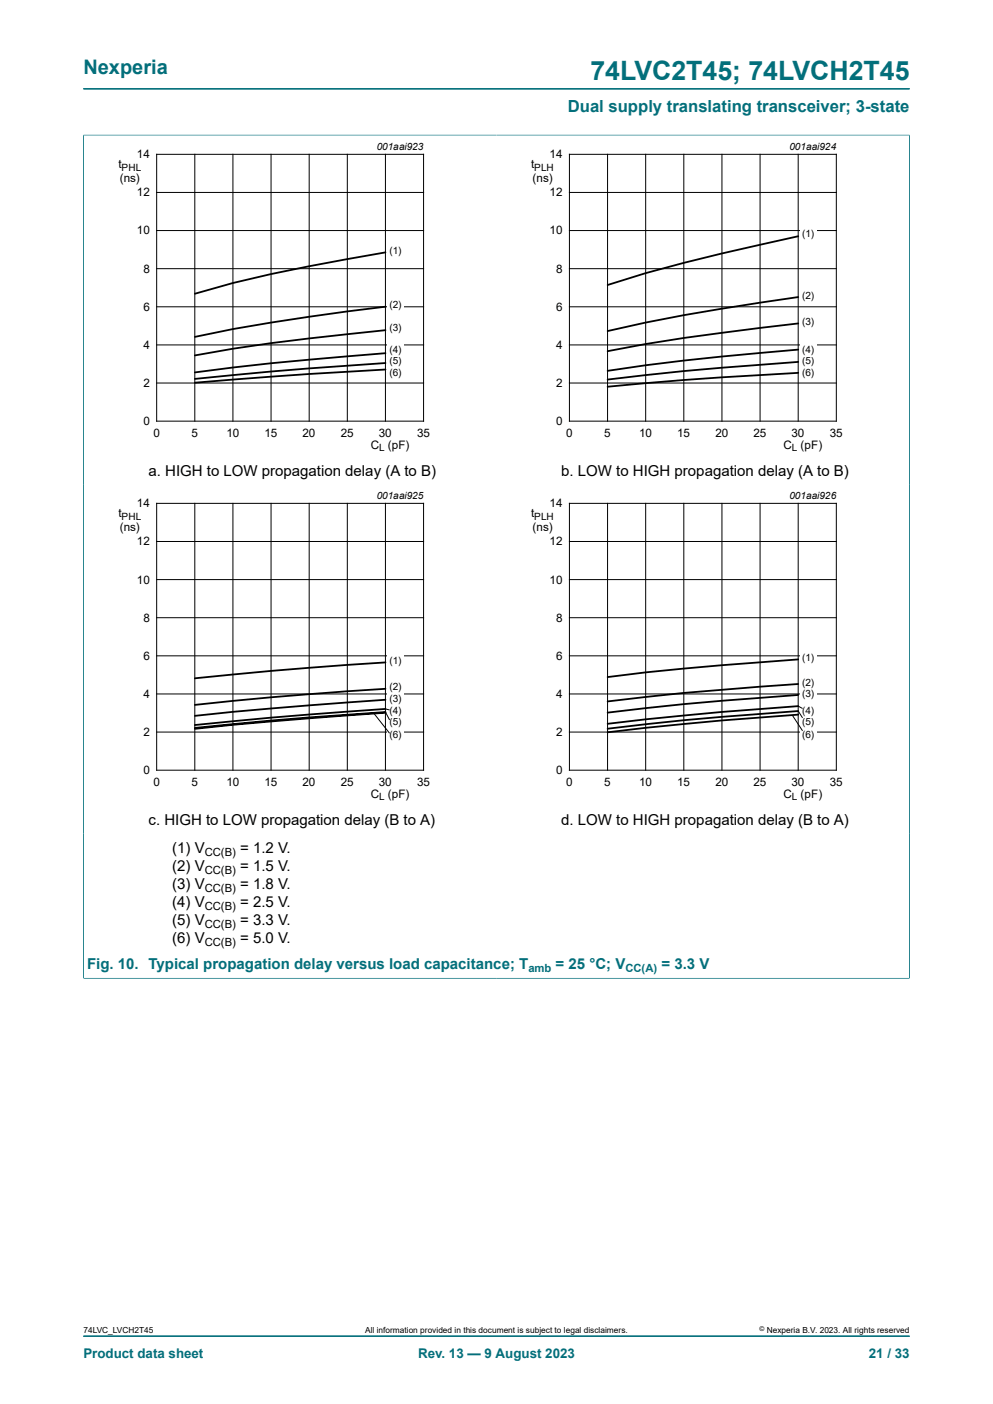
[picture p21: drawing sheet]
<svg xmlns="http://www.w3.org/2000/svg" width="210mm" height="297mm" viewBox="0 0 210 297" stroke-linecap="round" stroke-linejoin="round" font-family="sans-serif">
<defs><g id="words">
<text font-size="5.6" fill="#036f7b" x="124.9" y="16.8">74LVC2T45; 74LVCH2T45</text>
<text font-size="4.2" fill="#036f7b" x="17.6" y="15.6">Nexperia</text>
<text font-size="3.5" fill="#036f7b" x="120.1" y="23.7">Dual supply translating transceiver; 3-state</text>
<g font-size="3.2">
<text x="31.4" y="100.7">a. HIGH to LOW propagation delay (A to B)</text>
<text x="118.7" y="100.7">b. LOW to HIGH propagation delay (A to B)</text>
<text x="31.4" y="174.5">c. HIGH to LOW propagation delay (B to A)</text>
<text x="118.7" y="174.5">d. LOW to HIGH propagation delay (B to A)</text>
<text x="36.4" y="180.5">(1) V</text>
<text x="36.4" y="184.3">(2) V</text>
<text x="50.8" y="180.5">= 1.2 V.</text>
<text x="50.8" y="184.3">= 1.5 V.</text>
<text x="36.4" y="188.1">(3) V</text>
<text x="36.4" y="191.9">(4) V</text>
<text x="50.8" y="188.1">= 1.8 V.</text>
<text x="50.8" y="191.9">= 2.5 V.</text>
<text x="36.4" y="195.7">(5) V</text>
<text x="50.8" y="195.7">= 3.3 V.</text>
<text x="36.4" y="199.5">(6) V</text>
<text x="50.8" y="199.5">= 5.0 V.</text>
</g>
<g font-size="3.2" fill="#036f7b">
<text x="18.4" y="205.1">Fig. 10. Typical propagation delay versus load capacitance; T</text>
<text x="117.5" y="205.1">= 25 °C; V</text>
<text x="139.9" y="205.1">= 3.3 V</text>
</g>
<g font-size="2.8" fill="#036f7b">
<text x="17.6" y="287.2">Product data sheet</text>
<text x="88.4" y="287.2">Rev. 13 — 9 August 2023</text>
<text x="183.7" y="287.2">21 / 33</text>
</g>
<g font-size="2.5">
<text x="25.1" y="35.6">t</text>
<text x="28.9" y="33.5">14</text>
<text x="112.4" y="35.6">t</text>
<text x="116.2" y="33.5">14</text>
<text x="25.3" y="38.6">(ns)</text>
<text x="28.9" y="41.5">12</text>
<text x="112.6" y="38.6">(ns)</text>
<text x="116.2" y="41.5">12</text>
<text x="28.9" y="49.6">10</text>
<text x="116.2" y="49.6">10</text>
<text x="30.3" y="57.7">8</text>
<text x="117.6" y="57.7">8</text>
<text x="30.3" y="65.7">6</text>
<text x="117.6" y="65.7">6</text>
<text x="30.3" y="73.8">4</text>
<text x="117.6" y="73.8">4</text>
<text x="30.3" y="81.9">2</text>
<text x="117.6" y="81.9">2</text>
<text x="30.3" y="89.9">0</text>
<text x="117.6" y="89.9">0</text>
<text x="32.4" y="92.5">0</text>
<text x="40.5" y="92.5">5</text>
<text x="47.9" y="92.5">10</text>
<text x="55.9" y="92.5">15</text>
<text x="64" y="92.5">20</text>
<text x="72.1" y="92.5">25</text>
<text x="78.4" y="95">C</text>
<text x="80.1" y="92.5">30</text>
<text x="82" y="95">(pF)</text>
<text x="88.2" y="92.5">35</text>
<text x="119.7" y="92.5">0</text>
<text x="127.8" y="92.5">5</text>
<text x="135.2" y="92.5">10</text>
<text x="143.2" y="92.5">15</text>
<text x="151.3" y="92.5">20</text>
<text x="159.4" y="92.5">25</text>
<text x="165.7" y="95">C</text>
<text x="167.4" y="92.5">30</text>
<text x="169.3" y="95">(pF)</text>
<text x="175.5" y="92.5">35</text>
<text x="28.9" y="107.3">14</text>
<text x="116.2" y="107.3">14</text>
<text x="25.1" y="109.4">t</text>
<text x="25.3" y="112.4">(ns)</text>
<text x="112.4" y="109.4">t</text>
<text x="112.6" y="112.4">(ns)</text>
<text x="28.9" y="115.4">12</text>
<text x="116.2" y="115.4">12</text>
<text x="28.9" y="123.4">10</text>
<text x="116.2" y="123.4">10</text>
<text x="30.3" y="131.5">8</text>
<text x="117.6" y="131.5">8</text>
<text x="30.3" y="139.6">6</text>
<text x="117.6" y="139.6">6</text>
<text x="30.3" y="147.6">4</text>
<text x="117.6" y="147.6">4</text>
<text x="30.3" y="155.7">2</text>
<text x="117.6" y="155.7">2</text>
<text x="30.3" y="163.8">0</text>
<text x="32.4" y="166.3">0</text>
<text x="40.5" y="166.3">5</text>
<text x="47.9" y="166.3">10</text>
<text x="55.9" y="166.3">15</text>
<text x="64" y="166.3">20</text>
<text x="72.1" y="166.3">25</text>
<text x="80.1" y="166.3">30</text>
<text x="88.2" y="166.3">35</text>
<text x="117.6" y="163.8">0</text>
<text x="119.7" y="166.3">0</text>
<text x="127.8" y="166.3">5</text>
<text x="135.2" y="166.3">10</text>
<text x="143.2" y="166.3">15</text>
<text x="151.3" y="166.3">20</text>
<text x="159.4" y="166.3">25</text>
<text x="167.4" y="166.3">30</text>
<text x="175.5" y="166.3">35</text>
<text x="78.4" y="168.8">C</text>
<text x="82" y="168.8">(pF)</text>
<text x="165.7" y="168.8">C</text>
<text x="169.3" y="168.8">(pF)</text>
</g>
<g font-size="2.4">
<text x="43.3" y="181.1">CC(B)</text>
<text x="43.3" y="184.9">CC(B)</text>
<text x="43.3" y="188.7">CC(B)</text>
<text x="43.3" y="192.5">CC(B)</text>
<text x="43.3" y="196.3">CC(B)</text>
<text x="43.3" y="200.1">CC(B)</text>
</g>
<g font-size="2.4" fill="#036f7b">
<text x="111.7" y="205.7">amb</text>
<text x="132.3" y="205.7">CC(A)</text>
</g>
<g font-size="2.1">
<text x="79.7" y="31.8">001aai923</text>
<text x="167" y="31.8">001aai924</text>
<text x="25.7" y="36.1">PHL</text>
<text x="113" y="36.1">PLH</text>
<text x="82.4" y="53.7">(1)</text>
<text x="169.6" y="50.2">(1)</text>
<text x="82.4" y="65.1">(2)</text>
<text x="169.6" y="63.3">(2)</text>
<text x="82.4" y="70">(3)</text>
<text x="169.6" y="68.8">(3)</text>
<text x="82.4" y="77.1">(5)</text>
<text x="82.4" y="74.7">(4)</text>
<text x="169.6" y="77.1">(5)</text>
<text x="169.6" y="74.7">(4)</text>
<text x="82.4" y="79.6">(6)</text>
<text x="169.6" y="79.6">(6)</text>
<text x="80.2" y="95.4">L</text>
<text x="167.5" y="95.4">L</text>
<text x="79.7" y="105.7">001aai925</text>
<text x="167" y="105.7">001aai926</text>
<text x="25.7" y="109.9">PHL</text>
<text x="113" y="109.9">PLH</text>
<text x="82.4" y="140.5">(1)</text>
<text x="169.6" y="139.8">(1)</text>
<text x="82.4" y="145.9">(2)</text>
<text x="82.4" y="148.5">(3)</text>
<text x="169.6" y="145">(2)</text>
<text x="169.6" y="147.5">(3)</text>
<text x="82.4" y="153.5">(5)</text>
<text x="82.4" y="151">(4)</text>
<text x="169.6" y="153.5">(5)</text>
<text x="169.6" y="151">(4)</text>
<text x="82.4" y="156">(6)</text>
<text x="169.6" y="156">(6)</text>
<text x="80.2" y="169.3">L</text>
<text x="167.5" y="169.3">L</text>
</g>
<g font-size="1.8">
<text x="17.6" y="282">74LVC_LVCH2T45</text>
<text x="77.2" y="282">All information provided in this document is subject to legal disclaimers.</text>
<text x="162.2" y="282">Nexperia B.V. 2023. All rights reserved</text>
</g>
<text font-size="1.4" x="160.6" y="281.6">©</text>
</g></defs>
<path d="M17.6 18.8h174.8M17.6 28.6h87.4M17.6 28.5v74" fill="none" stroke="#036f7b" stroke-width=".21"/>
<path d="M20.4 29.8h81.9v66.3h-81.9z" fill="none" stroke="#fff" stroke-width=".21"/>
<g fill="none" stroke="#000" stroke-width=".21">
<path d="M33.1 32.6h56.5v56.5h-56.5zM41.2 32.6v56.5M49.3 32.6v56.5M57.3 32.6v56.5M65.4 32.6v56.5M73.5 32.6v56.5M81.5 32.6v56.5M33.1 56.8h56.5M33.1 48.8h56.5M33.1 40.7h56.5M33.1 73h56.5M33.1 64.9h56.5"/>
<path d="M33.1 81h56.5"/>
</g>
<g fill="#fff">
<path d="M81.9 51.7h3.4v2.9h-3.4z"/>
<path d="M81.9 63.1h3.4v2.9h-3.4z"/>
<path d="M81.9 68.1h3.4v2.9h-3.4z"/>
<path d="M81.9 75.1h3.4v2.9h-3.4z"/>
<path d="M81.9 72.7h3.4v2.8h-3.4z"/>
<path d="M81.9 77.7h3.4v2.8h-3.4z"/>
</g>
<path d="M81.5 53.4a446.1 446.1 0 0 0-32.2 6.5l-8.1 2.2M81.5 64.9a471 471 0 0 0-40.3 6.4M81.5 69.8a510 510 0 0 0-40.3 5.4M81.5 74.7l-8 .7a551.5 551.5 0 0 0-32.3 3.4M81.5 76.8l-8 .6a778.5 778.5 0 0 0-32.3 2.8M81.5 78.2l-16.1 .9-24.2 1.9" fill="none" stroke="#000" stroke-width=".38"/>
<path d="M105 28.6h87.4M192.4 28.5v74" fill="none" stroke="#036f7b" stroke-width=".21"/>
<path d="M107.7 29.8h81.9v66.3h-81.9z" fill="none" stroke="#fff" stroke-width=".21"/>
<g fill="none" stroke="#000" stroke-width=".21">
<path d="M120.4 32.6h56.5v56.5h-56.5zM128.5 32.6v56.5M136.5 32.6v56.5M144.6 32.6v56.5M152.7 32.6v56.5M160.7 32.6v56.5M168.8 32.6v56.5M120.4 56.8h56.5M120.4 48.8h56.5M120.4 40.7h56.5M120.4 73h56.5M120.4 64.9h56.5"/>
<path d="M120.4 81h56.5"/>
</g>
<g fill="#fff">
<path d="M169.2 48.3h3.4v2.8h-3.4z"/>
<path d="M169.2 61.2h3.4v2.9h-3.4z"/>
<path d="M169.2 66.9h3.4v2.8h-3.4z"/>
<path d="M169.2 75.1h3.4v2.9h-3.4z"/>
<path d="M169.2 72.7h3.4v2.8h-3.4z"/>
<path d="M169.2 77.7h3.4v2.8h-3.4z"/>
</g>
<path d="M168.8 50a541.2 541.2 0 0 0-32.2 7.8l-8.1 2.5M168.8 62.8a485.3 485.3 0 0 0-40.3 7.2M168.8 68.4a553.1 553.1 0 0 0-40.3 5.9M168.8 74a593.4 593.4 0 0 0-40.3 4.4M168.8 76.6a744.9 744.9 0 0 0-40.3 3.7M168.8 78.9l-8 .4a690.7 690.7 0 0 0-32.3 2.5" fill="none" stroke="#000" stroke-width=".38"/>
<path d="M17.6 102.5v73.8" fill="none" stroke="#036f7b" stroke-width=".21"/>
<path d="M20.4 103.7h81.9v66.3h-81.9z" fill="none" stroke="#fff" stroke-width=".21"/>
<g fill="none" stroke="#000" stroke-width=".21">
<path d="M33.1 106.5h56.5v56.4h-56.5zM33.1 114.5h56.5M41.2 106.5v56.4M49.3 106.5v56.4M57.3 106.5v56.4M65.4 106.5v56.4M73.5 106.5v56.4M81.5 106.5v56.4M33.1 138.7h56.5M33.1 130.7h56.5M33.1 122.6h56.5M33.1 154.9h56.5"/>
<path d="M33.1 146.8h56.5"/>
</g>
<g fill="#fff">
<path d="M81.9 138.5h3.4v2.9h-3.4z"/>
<path d="M81.9 144h3.4v2.8h-3.4z"/>
<path d="M81.9 146.5h3.4v2.9h-3.4z"/>
<path d="M81.9 151.5h3.4v2.9h-3.4z"/>
<path d="M81.9 149h3.4v2.9h-3.4z"/>
<path d="M81.9 154h3.4v2.9h-3.4z"/>
</g>
<path d="M81.5 140.1l-24.2 1.8-16.1 1.6M81.5 145.7l-8 .5a787.1 787.1 0 0 0-32.3 2.9M81.5 148l-24.2 1.9-16.1 1.5M81.5 150l-24.2 1.8-16.1 1.6M81.5 150.6l-8 .6a795.1 795.1 0 0 0-32.3 2.8M81.5 150.8l-24.2 1.8-16.1 1.6" fill="none" stroke="#000" stroke-width=".38"/>
<g fill="none" stroke="#000" stroke-width=".21">
<path d="M120.4 106.5h56.5v56.4h-56.5zM120.4 114.5h56.5M128.5 106.5v56.4M136.5 106.5v56.4M144.6 106.5v56.4M152.7 106.5v56.4M160.7 106.5v56.4M168.8 106.5v56.4M120.4 138.7h56.5M120.4 130.7h56.5M120.4 122.6h56.5M79.1 151l3.3 4.1"/>
<path d="M81.5 150.6l.9 1.7M81.5 150l.9 .2M120.4 154.9h56.5M120.4 146.8h56.5"/>
</g>
<path d="M192.4 102.5v73.8" fill="none" stroke="#036f7b" stroke-width=".21"/>
<path d="M107.7 103.7h81.9v66.3h-81.9z" fill="none" stroke="#fff" stroke-width=".21"/>
<g fill="#fff">
<path d="M169.2 137.8h3.4v2.9h-3.4z"/>
<path d="M169.2 143h3.4v2.9h-3.4z"/>
<path d="M169.2 145.5h3.4v2.9h-3.4z"/>
<path d="M169.2 151.5h3.4v2.9h-3.4z"/>
<path d="M169.2 149h3.4v2.9h-3.4z"/>
<path d="M169.2 154h3.4v2.9h-3.4z"/>
</g>
<path d="M168.8 139.5l-8 .6a558.6 558.6 0 0 0-32.3 3.1M168.8 144.7l-8 .6a550.4 550.4 0 0 0-32.3 3.1M168.8 147a735.5 735.5 0 0 0-40.3 3.7M168.8 149.4a735.5 735.5 0 0 0-40.3 3.7M168.8 150.4a741.4 741.4 0 0 0-40.3 3.8M168.8 151.2a745.3 745.3 0 0 0-40.3 3.7" fill="none" stroke="#000" stroke-width=".38"/>
<path d="M167.5 151.3l2.2 3.3M168.8 150.4l.9 1.5M168.8 149.4l.9 .5" fill="none" stroke="#000" stroke-width=".21"/>
<path d="M17.6 28.6v178.4M17.7 28.6h174.6M192.4 28.6v178.4M17.6 206.9h174.8M17.6 282.6h174.8" fill="none" stroke="#036f7b" stroke-width=".21"/>
<use href="#words"/>
</svg>
